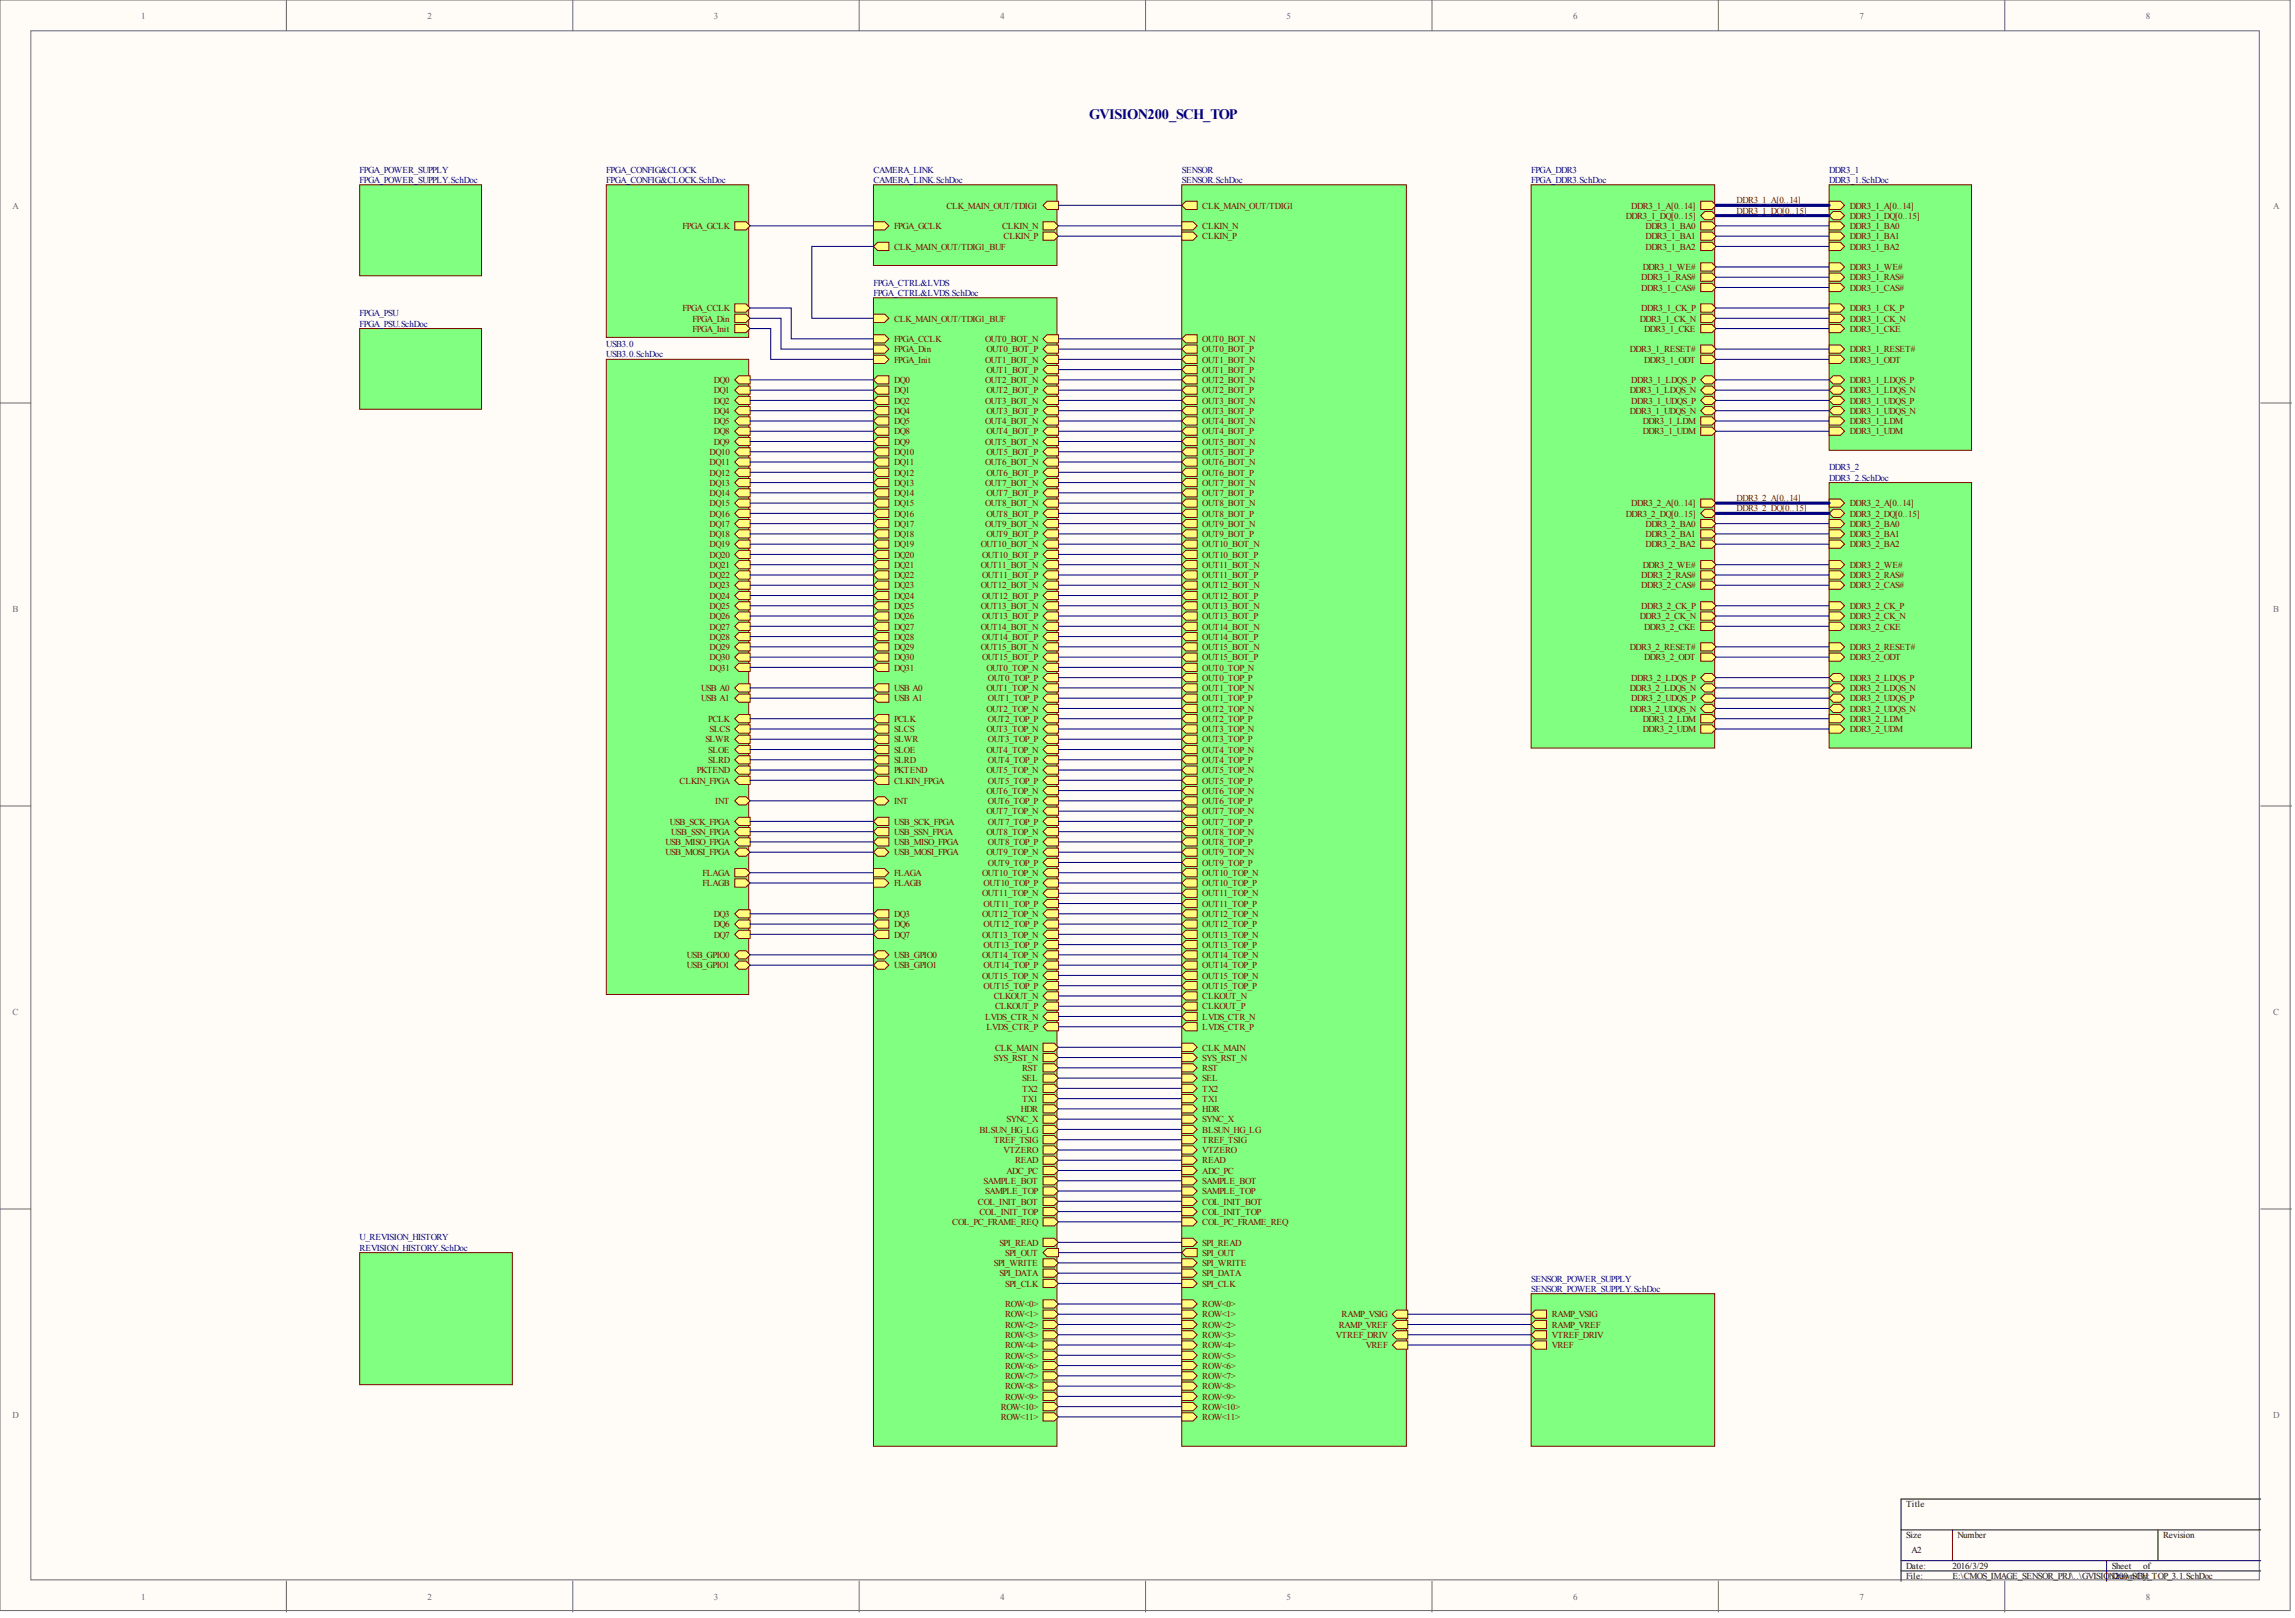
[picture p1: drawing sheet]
<svg xmlns="http://www.w3.org/2000/svg" width="566mm" height="399mm" viewBox="0 0 566 399" stroke-linecap="round" stroke-linejoin="round" font-family="sans-serif">
<defs><g id="words">
<text font-size="3.6" fill="#000080" x="268.7" y="29.3">GVISION200_SCH_TOP</text>
<g font-size="2.2" fill="#696969">
<text x="34.8" y="4.6">1</text>
<text x="105.5" y="4.6">2</text>
<text x="176.1" y="4.6">3</text>
<text x="246.8" y="4.6">4</text>
<text x="317.4" y="4.6">5</text>
<text x="388.1" y="4.6">6</text>
<text x="458.8" y="4.6">7</text>
<text x="529.4" y="4.6">8</text>
<text x="3.1" y="51.7">A</text>
<text x="560.8" y="51.7">A</text>
<text x="3.1" y="151">B</text>
<text x="560.8" y="151">B</text>
<text x="3.1" y="250.4">C</text>
<text x="560.8" y="250.4">C</text>
<text x="3.1" y="349.8">D</text>
<text x="560.8" y="349.8">D</text>
<text x="34.8" y="394.5">1</text>
<text x="105.5" y="394.5">2</text>
<text x="176.1" y="394.5">3</text>
<text x="246.8" y="394.5">4</text>
<text x="317.4" y="394.5">5</text>
<text x="388.1" y="394.5">6</text>
<text x="458.8" y="394.5">7</text>
<text x="529.4" y="394.5">8</text>
</g>
<g font-size="2.2" fill="#000080">
<text x="88.7" y="42.6">FPGA_POWER_SUPPLY</text>
<text x="88.7" y="45.1">FPGA_POWER_SUPPLY.SchDoc</text>
<text x="149.6" y="42.6">FPGA_CONFIG&amp;CLOCK</text>
<text x="149.6" y="45.1">FPGA_CONFIG&amp;CLOCK.SchDoc</text>
<text x="215.5" y="42.6">CAMERA_LINK</text>
<text x="215.5" y="45.1">CAMERA_LINK.SchDoc</text>
<text x="291.6" y="42.6">SENSOR</text>
<text x="291.6" y="45.1">SENSOR.SchDoc</text>
<text x="377.8" y="42.6">FPGA_DDR3</text>
<text x="377.8" y="45.1">FPGA_DDR3.SchDoc</text>
<text x="451.3" y="42.6">DDR3_1</text>
<text x="451.3" y="45.1">DDR3_1.SchDoc</text>
<text x="215.5" y="70.4">FPGA_CTRL&amp;LVDS</text>
<text x="215.5" y="73">FPGA_CTRL&amp;LVDS.SchDoc</text>
<text x="88.7" y="78">FPGA_PSU</text>
<text x="88.7" y="80.5">FPGA_PSU.SchDoc</text>
<text x="149.6" y="85.6">USB3.0</text>
<text x="149.6" y="88.1">USB3.0.SchDoc</text>
<text x="451.3" y="116">DDR3_2</text>
<text x="451.3" y="118.5">DDR3_2.SchDoc</text>
<text x="88.7" y="305.9">U_REVISION_HISTORY</text>
<text x="88.7" y="308.4">REVISION_HISTORY.SchDoc</text>
<text x="377.8" y="316">SENSOR_POWER_SUPPLY</text>
<text x="377.8" y="318.6">SENSOR_POWER_SUPPLY.SchDoc</text>
</g>
<g font-size="2.2" fill="#800000">
<text x="233.5" y="51.4">CLK_MAIN_OUT/TDIG1</text>
<text x="296.6" y="51.4">CLK_MAIN_OUT/TDIG1</text>
<text x="401.1" y="54">DDR3_1_DQ[0..15]</text>
<text x="402.5" y="51.4">DDR3_1_A[0..14]</text>
<text x="428.5" y="50.2">DDR3_1_A[0..14]</text>
<text x="428.5" y="52.7">DDR3_1_DQ[0..15]</text>
<text x="456.3" y="51.4">DDR3_1_A[0..14]</text>
<text x="456.3" y="54">DDR3_1_DQ[0..15]</text>
<text x="168.4" y="56.5">FPGA_GCLK</text>
<text x="220.6" y="56.5">FPGA_GCLK</text>
<text x="247.3" y="56.5">CLKIN_N</text>
<text x="247.6" y="59">CLKIN_P</text>
<text x="296.6" y="56.5">CLKIN_N</text>
<text x="296.6" y="59">CLKIN_P</text>
<text x="406" y="56.5">DDR3_1_BA0</text>
<text x="406" y="59">DDR3_1_BA1</text>
<text x="456.3" y="56.5">DDR3_1_BA0</text>
<text x="456.3" y="59">DDR3_1_BA1</text>
<text x="220.6" y="61.6">CLK_MAIN_OUT/TDIG1_BUF</text>
<text x="406" y="61.6">DDR3_1_BA2</text>
<text x="456.3" y="61.6">DDR3_1_BA2</text>
<text x="404.9" y="69.2">DDR3_1_RAS#</text>
<text x="404.9" y="71.7">DDR3_1_CAS#</text>
<text x="405.3" y="66.6">DDR3_1_WE#</text>
<text x="456.3" y="66.6">DDR3_1_WE#</text>
<text x="456.3" y="69.2">DDR3_1_RAS#</text>
<text x="456.3" y="71.7">DDR3_1_CAS#</text>
<text x="168.4" y="76.8">FPGA_CCLK</text>
<text x="404.9" y="76.8">DDR3_1_CK_P</text>
<text x="456.3" y="76.8">DDR3_1_CK_P</text>
<text x="170.8" y="79.3">FPGA_Din</text>
<text x="170.8" y="81.8">FPGA_Init</text>
<text x="220.6" y="79.3">CLK_MAIN_OUT/TDIG1_BUF</text>
<text x="404.6" y="79.3">DDR3_1_CK_N</text>
<text x="405.6" y="81.8">DDR3_1_CKE</text>
<text x="456.3" y="79.3">DDR3_1_CK_N</text>
<text x="456.3" y="81.8">DDR3_1_CKE</text>
<text x="220.6" y="89.4">FPGA_Init</text>
<text x="220.6" y="86.9">FPGA_Din</text>
<text x="220.6" y="84.3">FPGA_CCLK</text>
<text x="243" y="84.3">OUT0_BOT_N</text>
<text x="243" y="89.4">OUT1_BOT_N</text>
<text x="243.4" y="86.9">OUT0_BOT_P</text>
<text x="296.6" y="84.3">OUT0_BOT_N</text>
<text x="296.6" y="86.9">OUT0_BOT_P</text>
<text x="296.6" y="89.4">OUT1_BOT_N</text>
<text x="402.1" y="86.9">DDR3_1_RESET#</text>
<text x="405.6" y="89.4">DDR3_1_ODT</text>
<text x="456.3" y="89.4">DDR3_1_ODT</text>
<text x="456.3" y="86.9">DDR3_1_RESET#</text>
<text x="176.1" y="94.5">DQ0</text>
<text x="220.6" y="94.5">DQ0</text>
<text x="243" y="94.5">OUT2_BOT_N</text>
<text x="243.4" y="91.9">OUT1_BOT_P</text>
<text x="296.6" y="91.9">OUT1_BOT_P</text>
<text x="296.6" y="94.5">OUT2_BOT_N</text>
<text x="402.5" y="94.5">DDR3_1_LDQS_P</text>
<text x="456.3" y="94.5">DDR3_1_LDQS_P</text>
<text x="176.1" y="97">DQ1</text>
<text x="176.1" y="99.5">DQ2</text>
<text x="220.6" y="97">DQ1</text>
<text x="220.6" y="99.5">DQ2</text>
<text x="243" y="99.5">OUT3_BOT_N</text>
<text x="243.4" y="97">OUT2_BOT_P</text>
<text x="296.6" y="97">OUT2_BOT_P</text>
<text x="296.6" y="99.5">OUT3_BOT_N</text>
<text x="402.1" y="97">DDR3_1_LDQS_N</text>
<text x="402.5" y="99.5">DDR3_1_UDQS_P</text>
<text x="456.3" y="97">DDR3_1_LDQS_N</text>
<text x="456.3" y="99.5">DDR3_1_UDQS_P</text>
<text x="176.1" y="102.1">DQ4</text>
<text x="176.1" y="104.6">DQ5</text>
<text x="176.1" y="107.1">DQ8</text>
<text x="220.6" y="102.1">DQ4</text>
<text x="220.6" y="104.6">DQ5</text>
<text x="220.6" y="107.1">DQ8</text>
<text x="243" y="104.6">OUT4_BOT_N</text>
<text x="243.4" y="102.1">OUT3_BOT_P</text>
<text x="243.4" y="107.1">OUT4_BOT_P</text>
<text x="296.6" y="102.1">OUT3_BOT_P</text>
<text x="296.6" y="104.6">OUT4_BOT_N</text>
<text x="296.6" y="107.1">OUT4_BOT_P</text>
<text x="402.1" y="102.1">DDR3_1_UDQS_N</text>
<text x="405.3" y="104.6">DDR3_1_LDM</text>
<text x="405.3" y="107.1">DDR3_1_UDM</text>
<text x="456.3" y="102.1">DDR3_1_UDQS_N</text>
<text x="456.3" y="104.6">DDR3_1_LDM</text>
<text x="456.3" y="107.1">DDR3_1_UDM</text>
<text x="175.1" y="112.2">DQ10</text>
<text x="176.1" y="109.7">DQ9</text>
<text x="220.6" y="109.7">DQ9</text>
<text x="220.6" y="112.2">DQ10</text>
<text x="243" y="109.7">OUT5_BOT_N</text>
<text x="243.4" y="112.2">OUT5_BOT_P</text>
<text x="296.6" y="109.7">OUT5_BOT_N</text>
<text x="296.6" y="112.2">OUT5_BOT_P</text>
<text x="175.1" y="119.8">DQ13</text>
<text x="175.1" y="114.7">DQ11</text>
<text x="175.1" y="117.3">DQ12</text>
<text x="220.6" y="119.8">DQ13</text>
<text x="220.6" y="114.7">DQ11</text>
<text x="220.6" y="117.3">DQ12</text>
<text x="243" y="114.7">OUT6_BOT_N</text>
<text x="243" y="119.8">OUT7_BOT_N</text>
<text x="243.4" y="117.3">OUT6_BOT_P</text>
<text x="296.6" y="114.7">OUT6_BOT_N</text>
<text x="296.6" y="117.3">OUT6_BOT_P</text>
<text x="296.6" y="119.8">OUT7_BOT_N</text>
<text x="175.1" y="122.3">DQ14</text>
<text x="175.1" y="124.9">DQ15</text>
<text x="220.6" y="122.3">DQ14</text>
<text x="220.6" y="124.9">DQ15</text>
<text x="243" y="124.9">OUT8_BOT_N</text>
<text x="243.4" y="122.3">OUT7_BOT_P</text>
<text x="296.6" y="122.3">OUT7_BOT_P</text>
<text x="296.6" y="124.9">OUT8_BOT_N</text>
<text x="402.5" y="124.9">DDR3_2_A[0..14]</text>
<text x="428.5" y="123.6">DDR3_2_A[0..14]</text>
<text x="456.3" y="124.9">DDR3_2_A[0..14]</text>
<text x="175.1" y="127.4">DQ16</text>
<text x="175.1" y="129.9">DQ17</text>
<text x="220.6" y="127.4">DQ16</text>
<text x="220.6" y="129.9">DQ17</text>
<text x="243" y="129.9">OUT9_BOT_N</text>
<text x="243.4" y="127.4">OUT8_BOT_P</text>
<text x="296.6" y="127.4">OUT8_BOT_P</text>
<text x="296.6" y="129.9">OUT9_BOT_N</text>
<text x="401.1" y="127.4">DDR3_2_DQ[0..15]</text>
<text x="406" y="129.9">DDR3_2_BA0</text>
<text x="428.5" y="126.1">DDR3_2_DQ[0..15]</text>
<text x="456.3" y="129.9">DDR3_2_BA0</text>
<text x="456.3" y="127.4">DDR3_2_DQ[0..15]</text>
<text x="175.1" y="132.5">DQ18</text>
<text x="175.1" y="135">DQ19</text>
<text x="175.1" y="137.5">DQ20</text>
<text x="220.6" y="132.5">DQ18</text>
<text x="220.6" y="135">DQ19</text>
<text x="220.6" y="137.5">DQ20</text>
<text x="242" y="135">OUT10_BOT_N</text>
<text x="242.3" y="137.5">OUT10_BOT_P</text>
<text x="243.4" y="132.5">OUT9_BOT_P</text>
<text x="296.6" y="132.5">OUT9_BOT_P</text>
<text x="296.6" y="135">OUT10_BOT_N</text>
<text x="296.6" y="137.5">OUT10_BOT_P</text>
<text x="406" y="132.5">DDR3_2_BA1</text>
<text x="406" y="135">DDR3_2_BA2</text>
<text x="456.3" y="132.5">DDR3_2_BA1</text>
<text x="456.3" y="135">DDR3_2_BA2</text>
<text x="175.1" y="140">DQ21</text>
<text x="175.1" y="142.6">DQ22</text>
<text x="220.6" y="140">DQ21</text>
<text x="220.6" y="142.6">DQ22</text>
<text x="242" y="140">OUT11_BOT_N</text>
<text x="242.3" y="142.6">OUT11_BOT_P</text>
<text x="296.6" y="140">OUT11_BOT_N</text>
<text x="296.6" y="142.6">OUT11_BOT_P</text>
<text x="404.9" y="142.6">DDR3_2_RAS#</text>
<text x="405.3" y="140">DDR3_2_WE#</text>
<text x="456.3" y="140">DDR3_2_WE#</text>
<text x="456.3" y="142.6">DDR3_2_RAS#</text>
<text x="175.1" y="145.1">DQ23</text>
<text x="175.1" y="147.6">DQ24</text>
<text x="220.6" y="145.1">DQ23</text>
<text x="220.6" y="147.6">DQ24</text>
<text x="242" y="145.1">OUT12_BOT_N</text>
<text x="242.3" y="147.6">OUT12_BOT_P</text>
<text x="296.6" y="145.1">OUT12_BOT_N</text>
<text x="296.6" y="147.6">OUT12_BOT_P</text>
<text x="404.9" y="145.1">DDR3_2_CAS#</text>
<text x="456.3" y="145.1">DDR3_2_CAS#</text>
<text x="175.1" y="150.2">DQ25</text>
<text x="175.1" y="152.7">DQ26</text>
<text x="175.1" y="155.2">DQ27</text>
<text x="220.6" y="150.2">DQ25</text>
<text x="220.6" y="152.7">DQ26</text>
<text x="220.6" y="155.2">DQ27</text>
<text x="242" y="150.2">OUT13_BOT_N</text>
<text x="242" y="155.2">OUT14_BOT_N</text>
<text x="242.3" y="152.7">OUT13_BOT_P</text>
<text x="296.6" y="150.2">OUT13_BOT_N</text>
<text x="296.6" y="152.7">OUT13_BOT_P</text>
<text x="296.6" y="155.2">OUT14_BOT_N</text>
<text x="404.6" y="152.7">DDR3_2_CK_N</text>
<text x="404.9" y="150.2">DDR3_2_CK_P</text>
<text x="405.6" y="155.2">DDR3_2_CKE</text>
<text x="456.3" y="150.2">DDR3_2_CK_P</text>
<text x="456.3" y="152.7">DDR3_2_CK_N</text>
<text x="456.3" y="155.2">DDR3_2_CKE</text>
<text x="175.1" y="157.8">DQ28</text>
<text x="175.1" y="160.3">DQ29</text>
<text x="220.6" y="157.8">DQ28</text>
<text x="220.6" y="160.3">DQ29</text>
<text x="242" y="160.3">OUT15_BOT_N</text>
<text x="242.3" y="157.8">OUT14_BOT_P</text>
<text x="296.6" y="157.8">OUT14_BOT_P</text>
<text x="296.6" y="160.3">OUT15_BOT_N</text>
<text x="402.1" y="160.3">DDR3_2_RESET#</text>
<text x="456.3" y="160.3">DDR3_2_RESET#</text>
<text x="175.1" y="162.8">DQ30</text>
<text x="175.1" y="165.4">DQ31</text>
<text x="220.6" y="162.8">DQ30</text>
<text x="220.6" y="165.4">DQ31</text>
<text x="242.3" y="162.8">OUT15_BOT_P</text>
<text x="243.4" y="165.4">OUT0_TOP_N</text>
<text x="243.7" y="167.9">OUT0_TOP_P</text>
<text x="296.6" y="162.8">OUT15_BOT_P</text>
<text x="296.6" y="165.4">OUT0_TOP_N</text>
<text x="296.6" y="167.9">OUT0_TOP_P</text>
<text x="402.5" y="167.9">DDR3_2_LDQS_P</text>
<text x="405.6" y="162.8">DDR3_2_ODT</text>
<text x="456.3" y="167.9">DDR3_2_LDQS_P</text>
<text x="456.3" y="162.8">DDR3_2_ODT</text>
<text x="173" y="170.4">USB A0</text>
<text x="173" y="173">USB A1</text>
<text x="220.6" y="170.4">USB A0</text>
<text x="220.6" y="173">USB A1</text>
<text x="243.4" y="170.4">OUT1_TOP_N</text>
<text x="243.7" y="173">OUT1_TOP_P</text>
<text x="296.6" y="170.4">OUT1_TOP_N</text>
<text x="296.6" y="173">OUT1_TOP_P</text>
<text x="402.1" y="170.4">DDR3_2_LDQS_N</text>
<text x="402.5" y="173">DDR3_2_UDQS_P</text>
<text x="456.3" y="170.4">DDR3_2_LDQS_N</text>
<text x="456.3" y="173">DDR3_2_UDQS_P</text>
<text x="174.7" y="178">PCLK</text>
<text x="220.6" y="178">PCLK</text>
<text x="243.4" y="175.5">OUT2_TOP_N</text>
<text x="243.7" y="178">OUT2_TOP_P</text>
<text x="296.6" y="175.5">OUT2_TOP_N</text>
<text x="296.6" y="178">OUT2_TOP_P</text>
<text x="402.1" y="175.5">DDR3_2_UDQS_N</text>
<text x="405.3" y="178">DDR3_2_LDM</text>
<text x="456.3" y="175.5">DDR3_2_UDQS_N</text>
<text x="456.3" y="178">DDR3_2_LDM</text>
<text x="174" y="183.1">SLWR</text>
<text x="174.7" y="185.6">SLOE</text>
<text x="175.1" y="180.6">SLCS</text>
<text x="220.6" y="180.6">SLCS</text>
<text x="220.6" y="183.1">SLWR</text>
<text x="220.6" y="185.6">SLOE</text>
<text x="243.4" y="180.6">OUT3_TOP_N</text>
<text x="243.4" y="185.6">OUT4_TOP_N</text>
<text x="243.7" y="183.1">OUT3_TOP_P</text>
<text x="296.6" y="180.6">OUT3_TOP_N</text>
<text x="296.6" y="183.1">OUT3_TOP_P</text>
<text x="296.6" y="185.6">OUT4_TOP_N</text>
<text x="405.3" y="180.6">DDR3_2_UDM</text>
<text x="456.3" y="180.6">DDR3_2_UDM</text>
<text x="171.9" y="190.7">PKTEND</text>
<text x="174.7" y="188.2">SLRD</text>
<text x="220.6" y="188.2">SLRD</text>
<text x="220.6" y="190.7">PKTEND</text>
<text x="243.4" y="190.7">OUT5_TOP_N</text>
<text x="243.7" y="188.2">OUT4_TOP_P</text>
<text x="296.6" y="188.2">OUT4_TOP_P</text>
<text x="296.6" y="190.7">OUT5_TOP_N</text>
<text x="167.7" y="193.2">CLKIN_FPGA</text>
<text x="220.6" y="193.2">CLKIN_FPGA</text>
<text x="243.4" y="195.8">OUT6_TOP_N</text>
<text x="243.7" y="193.2">OUT5_TOP_P</text>
<text x="296.6" y="193.2">OUT5_TOP_P</text>
<text x="296.6" y="195.8">OUT6_TOP_N</text>
<text x="165.2" y="203.3">USB_SCK_FPGA</text>
<text x="176.5" y="198.3">INT</text>
<text x="220.6" y="198.3">INT</text>
<text x="220.6" y="203.3">USB_SCK_FPGA</text>
<text x="243.4" y="200.8">OUT7_TOP_N</text>
<text x="243.7" y="198.3">OUT6_TOP_P</text>
<text x="243.7" y="203.3">OUT7_TOP_P</text>
<text x="296.6" y="198.3">OUT6_TOP_P</text>
<text x="296.6" y="200.8">OUT7_TOP_N</text>
<text x="296.6" y="203.3">OUT7_TOP_P</text>
<text x="164.2" y="208.4">USB_MISO_FPGA</text>
<text x="165.6" y="205.9">USB_SSN_FPGA</text>
<text x="220.6" y="205.9">USB_SSN_FPGA</text>
<text x="220.6" y="208.4">USB_MISO_FPGA</text>
<text x="243.4" y="205.9">OUT8_TOP_N</text>
<text x="243.7" y="208.4">OUT8_TOP_P</text>
<text x="296.6" y="205.9">OUT8_TOP_N</text>
<text x="296.6" y="208.4">OUT8_TOP_P</text>
<text x="164.2" y="210.9">USB_MOSI_FPGA</text>
<text x="220.6" y="210.9">USB_MOSI_FPGA</text>
<text x="243.4" y="210.9">OUT9_TOP_N</text>
<text x="243.7" y="213.5">OUT9_TOP_P</text>
<text x="296.6" y="210.9">OUT9_TOP_N</text>
<text x="296.6" y="213.5">OUT9_TOP_P</text>
<text x="173.3" y="216">FLAGA</text>
<text x="173.3" y="218.5">FLAGB</text>
<text x="220.6" y="216">FLAGA</text>
<text x="220.6" y="218.5">FLAGB</text>
<text x="242.3" y="216">OUT10_TOP_N</text>
<text x="242.3" y="221.1">OUT11_TOP_N</text>
<text x="242.7" y="218.5">OUT10_TOP_P</text>
<text x="296.6" y="216">OUT10_TOP_N</text>
<text x="296.6" y="218.5">OUT10_TOP_P</text>
<text x="296.6" y="221.1">OUT11_TOP_N</text>
<text x="176.1" y="226.1">DQ3</text>
<text x="220.6" y="226.1">DQ3</text>
<text x="242.3" y="226.1">OUT12_TOP_N</text>
<text x="242.7" y="223.6">OUT11_TOP_P</text>
<text x="296.6" y="223.6">OUT11_TOP_P</text>
<text x="296.6" y="226.1">OUT12_TOP_N</text>
<text x="176.1" y="228.7">DQ6</text>
<text x="176.1" y="231.2">DQ7</text>
<text x="220.6" y="228.7">DQ6</text>
<text x="220.6" y="231.2">DQ7</text>
<text x="242.3" y="231.2">OUT13_TOP_N</text>
<text x="242.7" y="228.7">OUT12_TOP_P</text>
<text x="242.7" y="233.7">OUT13_TOP_P</text>
<text x="296.6" y="228.7">OUT12_TOP_P</text>
<text x="296.6" y="231.2">OUT13_TOP_N</text>
<text x="296.6" y="233.7">OUT13_TOP_P</text>
<text x="169.4" y="236.3">USB_GPIO0</text>
<text x="169.4" y="238.8">USB_GPIO1</text>
<text x="220.6" y="236.3">USB_GPIO0</text>
<text x="220.6" y="238.8">USB_GPIO1</text>
<text x="242.3" y="236.3">OUT14_TOP_N</text>
<text x="242.7" y="238.8">OUT14_TOP_P</text>
<text x="296.6" y="236.3">OUT14_TOP_N</text>
<text x="296.6" y="238.8">OUT14_TOP_P</text>
<text x="242.3" y="241.3">OUT15_TOP_N</text>
<text x="242.7" y="243.9">OUT15_TOP_P</text>
<text x="296.6" y="241.3">OUT15_TOP_N</text>
<text x="296.6" y="243.9">OUT15_TOP_P</text>
<text x="243" y="251.5">LVDS_CTR_N</text>
<text x="245.2" y="246.4">CLKOUT_N</text>
<text x="245.5" y="248.9">CLKOUT_P</text>
<text x="296.6" y="251.5">LVDS_CTR_N</text>
<text x="296.6" y="246.4">CLKOUT_N</text>
<text x="296.6" y="248.9">CLKOUT_P</text>
<text x="243.4" y="254">LVDS_CTR_P</text>
<text x="296.6" y="254">LVDS_CTR_P</text>
<text x="245.2" y="261.6">SYS_RST_N</text>
<text x="245.5" y="259.1">CLK_MAIN</text>
<text x="296.6" y="259.1">CLK_MAIN</text>
<text x="296.6" y="261.6">SYS_RST_N</text>
<text x="252.2" y="266.6">SEL</text>
<text x="252.2" y="269.2">TX2</text>
<text x="252.2" y="264.1">RST</text>
<text x="296.6" y="266.6">SEL</text>
<text x="296.6" y="269.2">TX2</text>
<text x="296.6" y="264.1">RST</text>
<text x="251.8" y="274.2">HDR</text>
<text x="252.2" y="271.7">TX1</text>
<text x="296.6" y="274.2">HDR</text>
<text x="296.6" y="271.7">TX1</text>
<text x="241.6" y="279.3">BLSUN_HG_LG</text>
<text x="245.2" y="281.8">TREF_TSIG</text>
<text x="248.3" y="276.8">SYNC_X</text>
<text x="296.6" y="276.8">SYNC_X</text>
<text x="296.6" y="279.3">BLSUN_HG_LG</text>
<text x="296.6" y="281.8">TREF_TSIG</text>
<text x="247.6" y="284.4">VTZERO</text>
<text x="250.4" y="286.9">READ</text>
<text x="296.6" y="286.9">READ</text>
<text x="296.6" y="284.4">VTZERO</text>
<text x="242.7" y="292">SAMPLE_BOT</text>
<text x="248.3" y="289.4">ADC_PC</text>
<text x="296.6" y="289.4">ADC_PC</text>
<text x="296.6" y="292">SAMPLE_BOT</text>
<text x="241.3" y="297">COL_INIT_BOT</text>
<text x="241.6" y="299.6">COL_INIT_TOP</text>
<text x="243" y="294.5">SAMPLE_TOP</text>
<text x="296.6" y="294.5">SAMPLE_TOP</text>
<text x="296.6" y="297">COL_INIT_BOT</text>
<text x="296.6" y="299.6">COL_INIT_TOP</text>
<text x="234.9" y="302.1">COL_PC_FRAME_REQ</text>
<text x="296.6" y="302.1">COL_PC_FRAME_REQ</text>
<text x="246.6" y="307.2">SPI_READ</text>
<text x="248" y="309.7">SPI_OUT</text>
<text x="296.6" y="307.2">SPI_READ</text>
<text x="296.6" y="309.7">SPI_OUT</text>
<text x="245.2" y="312.2">SPI_WRITE</text>
<text x="246.6" y="314.8">SPI_DATA</text>
<text x="248" y="317.3">SPI_CLK</text>
<text x="296.6" y="312.2">SPI_WRITE</text>
<text x="296.6" y="314.8">SPI_DATA</text>
<text x="296.6" y="317.3">SPI_CLK</text>
<text x="248" y="322.3">ROW&lt;0&gt;</text>
<text x="296.6" y="322.3">ROW&lt;0&gt;</text>
<text x="248" y="324.9">ROW&lt;1&gt;</text>
<text x="248" y="327.4">ROW&lt;2&gt;</text>
<text x="248" y="329.9">ROW&lt;3&gt;</text>
<text x="296.6" y="324.9">ROW&lt;1&gt;</text>
<text x="296.6" y="327.4">ROW&lt;2&gt;</text>
<text x="296.6" y="329.9">ROW&lt;3&gt;</text>
<text x="329.6" y="329.9">VTREF_DRIV</text>
<text x="330.3" y="327.4">RAMP_VREF</text>
<text x="331" y="324.9">RAMP_VSIG</text>
<text x="382.8" y="324.9">RAMP_VSIG</text>
<text x="382.8" y="329.9">VTREF_DRIV</text>
<text x="382.8" y="327.4">RAMP_VREF</text>
<text x="248" y="332.5">ROW&lt;4&gt;</text>
<text x="248" y="335">ROW&lt;5&gt;</text>
<text x="296.6" y="332.5">ROW&lt;4&gt;</text>
<text x="296.6" y="335">ROW&lt;5&gt;</text>
<text x="337" y="332.5">VREF</text>
<text x="382.8" y="332.5">VREF</text>
<text x="248" y="337.5">ROW&lt;6&gt;</text>
<text x="248" y="340.1">ROW&lt;7&gt;</text>
<text x="296.6" y="337.5">ROW&lt;6&gt;</text>
<text x="296.6" y="340.1">ROW&lt;7&gt;</text>
<text x="246.9" y="347.7">ROW&lt;10&gt;</text>
<text x="248" y="342.6">ROW&lt;8&gt;</text>
<text x="248" y="345.1">ROW&lt;9&gt;</text>
<text x="296.6" y="342.6">ROW&lt;8&gt;</text>
<text x="296.6" y="345.1">ROW&lt;9&gt;</text>
<text x="296.6" y="347.7">ROW&lt;10&gt;</text>
<text x="246.9" y="350.2">ROW&lt;11&gt;</text>
<text x="296.6" y="350.2">ROW&lt;11&gt;</text>
</g>
<g font-size="2.2">
<text x="470.3" y="371.6">Title</text>
<text x="470.3" y="379.2">Size</text>
<text x="471.6" y="383">A2</text>
<text x="483" y="379.2">Number</text>
<text x="533.7" y="379.2">Revision</text>
<text x="470.3" y="386.8">Date:</text>
<text x="470.3" y="389.4">File:</text>
<text x="481.7" y="386.8">2016/3/29</text>
<text x="481.7" y="389.4">E:\CMOS_IMAGE_SENSOR_PRJ\..\GVISION200_SCH_TOP_3.1.SchDoc</text>
<text x="521" y="386.8">Sheet</text>
<text x="521" y="389.4">Drawn By:</text>
<text x="528.7" y="386.8">of</text>
</g>
</g></defs>
<g fill="#fffcf8" stroke="#696969" stroke-width=".25">
<path d="M0 0h565v397.2h-565z"/>
<path d="M7.6 7.6h549.8v382h-549.8z"/>
</g>
<g fill="none" stroke="#696969" stroke-width=".25">
<path d="M70.7 0v7.6M141.3 0v7.6M212 0v7.6M282.6 0v7.6M353.3 0v7.6M423.9 0v7.6M494.6 0v7.6M0 99.4h7.6M557.8 99.4h7.6M0 198.8h7.6M557.8 198.8h7.6M0 298.1h7.6"/>
<path d="M557.8 298.1h7.6M70.7 389.9v7.6M141.3 389.9v7.6M212 389.9v7.6M282.6 389.9v7.6M353.3 389.9v7.6M423.9 389.9v7.6M494.6 389.9v7.6"/>
</g>
<path d="M469 377.3h88.8M481.7 377.3v7.6M532.4 377.3v7.6M557.8 369.7h-88.8v20.2M469 384.9h88.8M469 387.4h88.8M519.7 384.9v5" fill="none" stroke="#000" stroke-width=".25"/>
<path d="M291.6 45.6h55.4v311h-55.4z" fill="#80ff80" stroke="#800000" stroke-width=".25"/>
<g fill="#ffff80" stroke="#800000" stroke-width=".25">
<path d="M291.6 83.6l1-1.1h2.8v2.1h-2.8z" fill-rule="evenodd"/>
<path d="M291.6 86.1l1-1h2.8v2h-2.8z" fill-rule="evenodd"/>
<path d="M291.6 88.6l1-1h2.8v2h-2.8z" fill-rule="evenodd"/>
<path d="M291.6 91.1l1-1h2.8v2.1h-2.8z" fill-rule="evenodd"/>
<path d="M291.6 93.7l1-1h2.8v2h-2.8z" fill-rule="evenodd"/>
<path d="M291.6 96.2l1-1h2.8v2h-2.8z" fill-rule="evenodd"/>
<path d="M291.6 98.7l1-1h2.8v2.1h-2.8z" fill-rule="evenodd"/>
<path d="M291.6 101.3l1-1h2.8v2h-2.8z" fill-rule="evenodd"/>
<path d="M291.6 103.8l1-1h2.8v2h-2.8z" fill-rule="evenodd"/>
<path d="M291.6 106.3l1-1h2.8v2.1h-2.8z" fill-rule="evenodd"/>
<path d="M291.6 108.9l1-1h2.8v2h-2.8z" fill-rule="evenodd"/>
<path d="M291.6 111.4l1-1h2.8v2h-2.8z" fill-rule="evenodd"/>
<path d="M291.6 113.9l1-1h2.8v2h-2.8z" fill-rule="evenodd"/>
<path d="M291.6 116.5l1-1h2.8v2h-2.8z" fill-rule="evenodd"/>
<path d="M291.6 119l1-1h2.8v2h-2.8z" fill-rule="evenodd"/>
<path d="M291.6 121.5l1-1h2.8v2h-2.8z" fill-rule="evenodd"/>
<path d="M291.6 124.1l1-1h2.8v2h-2.8z" fill-rule="evenodd"/>
<path d="M291.6 126.6l1-1h2.8v2h-2.8z" fill-rule="evenodd"/>
<path d="M291.6 129.1l1-1h2.8v2h-2.8z" fill-rule="evenodd"/>
<path d="M291.6 131.7l1-1.1h2.8v2.1h-2.8z" fill-rule="evenodd"/>
<path d="M291.6 134.2l1-1h2.8v2h-2.8z" fill-rule="evenodd"/>
<path d="M291.6 136.7l1-1h2.8v2h-2.8z" fill-rule="evenodd"/>
<path d="M291.6 139.3l1-1.1h2.8v2.1h-2.8z" fill-rule="evenodd"/>
<path d="M291.6 141.8l1-1h2.8v2h-2.8z" fill-rule="evenodd"/>
<path d="M291.6 144.3l1-1h2.8v2h-2.8z" fill-rule="evenodd"/>
<path d="M291.6 146.9l1-1.1h2.8v2.1h-2.8z" fill-rule="evenodd"/>
<path d="M291.6 149.4l1-1h2.8v2h-2.8z" fill-rule="evenodd"/>
<path d="M291.6 151.9l1-1h2.8v2h-2.8z" fill-rule="evenodd"/>
<path d="M291.6 154.4l1-1h2.8v2.1h-2.8z" fill-rule="evenodd"/>
<path d="M291.6 157l1-1h2.8v2h-2.8z" fill-rule="evenodd"/>
<path d="M291.6 159.5l1-1h2.8v2h-2.8z" fill-rule="evenodd"/>
<path d="M291.6 162l1-1h2.8v2.1h-2.8z" fill-rule="evenodd"/>
<path d="M291.6 169.6l1-1h2.8v2.1h-2.8z" fill-rule="evenodd"/>
<path d="M291.6 172.2l1-1h2.8v2h-2.8z" fill-rule="evenodd"/>
<path d="M291.6 174.7l1-1h2.8v2h-2.8z" fill-rule="evenodd"/>
<path d="M291.6 177.2l1-1h2.8v2h-2.8z" fill-rule="evenodd"/>
<path d="M291.6 179.8l1-1h2.8v2h-2.8z" fill-rule="evenodd"/>
<path d="M291.6 182.3l1-1h2.8v2h-2.8z" fill-rule="evenodd"/>
<path d="M291.6 184.8l1-1h2.8v2h-2.8z" fill-rule="evenodd"/>
<path d="M291.6 187.4l1-1.1h2.8v2.1h-2.8z" fill-rule="evenodd"/>
<path d="M291.6 189.9l1-1h2.8v2h-2.8z" fill-rule="evenodd"/>
<path d="M291.6 192.4l1-1h2.8v2h-2.8z" fill-rule="evenodd"/>
<path d="M291.6 195l1-1.1h2.8v2.1h-2.8z" fill-rule="evenodd"/>
<path d="M291.6 197.5l1-1h2.8v2h-2.8z" fill-rule="evenodd"/>
<path d="M291.6 200l1-1h2.8v2h-2.8z" fill-rule="evenodd"/>
<path d="M291.6 202.6l1-1.1h2.8v2.1h-2.8z" fill-rule="evenodd"/>
<path d="M291.6 205.1l1-1h2.8v2h-2.8z" fill-rule="evenodd"/>
<path d="M291.6 207.6l1-1h2.8v2h-2.8z" fill-rule="evenodd"/>
<path d="M291.6 210.1l1-1h2.8v2.1h-2.8z" fill-rule="evenodd"/>
<path d="M291.6 212.7l1-1h2.8v2h-2.8z" fill-rule="evenodd"/>
<path d="M291.6 215.2l1-1h2.8v2h-2.8z" fill-rule="evenodd"/>
<path d="M291.6 217.7l1-1h2.8v2.1h-2.8z" fill-rule="evenodd"/>
<path d="M291.6 220.3l1-1h2.8v2h-2.8z" fill-rule="evenodd"/>
<path d="M291.6 222.8l1-1h2.8v2h-2.8z" fill-rule="evenodd"/>
<path d="M291.6 225.3l1-1h2.8v2.1h-2.8z" fill-rule="evenodd"/>
<path d="M291.6 227.9l1-1h2.8v2h-2.8z" fill-rule="evenodd"/>
<path d="M291.6 230.4l1-1h2.8v2h-2.8z" fill-rule="evenodd"/>
<path d="M291.6 232.9l1-1h2.8v2h-2.8z" fill-rule="evenodd"/>
<path d="M291.6 235.5l1-1h2.8v2h-2.8z" fill-rule="evenodd"/>
<path d="M291.6 238l1-1h2.8v2h-2.8z" fill-rule="evenodd"/>
<path d="M291.6 240.5l1-1h2.8v2h-2.8z" fill-rule="evenodd"/>
<path d="M291.6 243.1l1-1h2.8v2h-2.8z" fill-rule="evenodd"/>
<path d="M291.6 250.7l1-1.1h2.8v2.1h-2.8z" fill-rule="evenodd"/>
<path d="M291.6 253.2l1-1h2.8v2h-2.8z" fill-rule="evenodd"/>
<path d="M291.6 164.6l1-1h2.8v2h-2.8z" fill-rule="evenodd"/>
<path d="M291.6 167.1l1-1h2.8v2h-2.8z" fill-rule="evenodd"/>
<path d="M291.6 245.6l1-1h2.8v2h-2.8z" fill-rule="evenodd"/>
<path d="M291.6 248.1l1-1h2.8v2h-2.8z" fill-rule="evenodd"/>
<path d="M291.6 50.6l1-1h2.8v2h-2.8z" fill-rule="evenodd"/>
<path d="M343.5 324.1l1-1h2.8v2h-2.8z" fill-rule="evenodd"/>
<path d="M343.5 331.7l1-1h2.8v2h-2.8z" fill-rule="evenodd"/>
<path d="M343.5 326.6l1-1h2.8v2h-2.8z" fill-rule="evenodd"/>
<path d="M343.5 329.1l1-1h2.8v2.1h-2.8z" fill-rule="evenodd"/>
<path d="M291.6 257.2h2.7l1.1 1.1-1.1 1h-2.7z" fill-rule="evenodd"/>
<path d="M291.6 259.8h2.7l1.1 1-1.1 1h-2.7z" fill-rule="evenodd"/>
<path d="M291.6 264.8h2.7l1.1 1.1-1.1 1h-2.7z" fill-rule="evenodd"/>
<path d="M291.6 275h2.7l1.1 1-1.1 1h-2.7z" fill-rule="evenodd"/>
<path d="M291.6 267.4h2.7l1.1 1-1.1 1h-2.7z" fill-rule="evenodd"/>
<path d="M291.6 287.6h2.7l1.1 1-1.1 1.1h-2.7z" fill-rule="evenodd"/>
<path d="M291.6 285.1h2.7l1.1 1-1.1 1h-2.7z" fill-rule="evenodd"/>
<path d="M291.6 262.3h2.7l1.1 1-1.1 1h-2.7z" fill-rule="evenodd"/>
<path d="M291.6 277.5h2.7l1.1 1-1.1 1h-2.7z" fill-rule="evenodd"/>
<path d="M291.6 272.4h2.7l1.1 1-1.1 1.1h-2.7z" fill-rule="evenodd"/>
<path d="M291.6 280h2.7l1.1 1-1.1 1.1h-2.7z" fill-rule="evenodd"/>
<path d="M291.6 300.3h2.7l1.1 1-1.1 1h-2.7z" fill-rule="evenodd"/>
<path d="M291.6 290.2h2.7l1.1 1-1.1 1h-2.7z" fill-rule="evenodd"/>
<path d="M291.6 292.7h2.7l1.1 1-1.1 1h-2.7z" fill-rule="evenodd"/>
<path d="M291.6 282.6h2.7l1.1 1-1.1 1h-2.7z" fill-rule="evenodd"/>
<path d="M291.6 295.2h2.7l1.1 1-1.1 1h-2.7z" fill-rule="evenodd"/>
<path d="M291.6 297.8h2.7l1.1 1-1.1 1h-2.7z" fill-rule="evenodd"/>
<path d="M291.6 305.3h2.7l1.1 1.1-1.1 1h-2.7z" fill-rule="evenodd"/>
<path d="M291.6 310.4h2.7l1.1 1-1.1 1h-2.7z" fill-rule="evenodd"/>
<path d="M291.6 308.9l1-1h2.8v2h-2.8z" fill-rule="evenodd"/>
<path d="M291.6 312.9h2.7l1.1 1.1-1.1 1h-2.7z" fill-rule="evenodd"/>
<path d="M291.6 315.5h2.7l1.1 1-1.1 1h-2.7z" fill-rule="evenodd"/>
<path d="M291.6 320.5h2.7l1.1 1.1-1.1 1h-2.7z" fill-rule="evenodd"/>
<path d="M291.6 323.1h2.7l1.1 1-1.1 1h-2.7z" fill-rule="evenodd"/>
<path d="M291.6 325.6h2.7l1.1 1-1.1 1h-2.7z" fill-rule="evenodd"/>
<path d="M291.6 328.1h2.7l1.1 1-1.1 1.1h-2.7z" fill-rule="evenodd"/>
<path d="M291.6 330.7h2.7l1.1 1-1.1 1h-2.7z" fill-rule="evenodd"/>
<path d="M291.6 333.2h2.7l1.1 1-1.1 1h-2.7z" fill-rule="evenodd"/>
<path d="M291.6 335.7h2.7l1.1 1-1.1 1.1h-2.7z" fill-rule="evenodd"/>
<path d="M291.6 338.3h2.7l1.1 1-1.1 1h-2.7z" fill-rule="evenodd"/>
<path d="M291.6 340.8h2.7l1.1 1-1.1 1h-2.7z" fill-rule="evenodd"/>
<path d="M291.6 343.3h2.7l1.1 1-1.1 1.1h-2.7z" fill-rule="evenodd"/>
<path d="M291.6 345.9h2.7l1.1 1-1.1 1h-2.7z" fill-rule="evenodd"/>
<path d="M291.6 348.4h2.7l1.1 1-1.1 1h-2.7z" fill-rule="evenodd"/>
<path d="M291.6 269.9h2.7l1.1 1-1.1 1h-2.7z" fill-rule="evenodd"/>
<path d="M291.6 54.7h2.7l1.1 1-1.1 1h-2.7z" fill-rule="evenodd"/>
<path d="M291.6 57.2h2.7l1.1 1-1.1 1h-2.7z" fill-rule="evenodd"/>
</g>
<path d="M377.8 319h45.2v37.6h-45.2z" fill="#80ff80" stroke="#800000" stroke-width=".25"/>
<g fill="#ffff80" stroke="#800000" stroke-width=".25">
<path d="M377.8 324.1l1-1h2.8v2h-2.8z" fill-rule="evenodd"/>
<path d="M377.8 329.1l1-1h2.8v2.1h-2.8z" fill-rule="evenodd"/>
<path d="M377.8 331.7l1-1h2.8v2h-2.8z" fill-rule="evenodd"/>
<path d="M377.8 326.6l1-1h2.8v2h-2.8z" fill-rule="evenodd"/>
</g>
<path d="M215.5 45.6h45.3v19.9h-45.3z" fill="#80ff80" stroke="#800000" stroke-width=".25"/>
<g fill="#ffff80" stroke="#800000" stroke-width=".25">
<path d="M215.5 54.7h2.8l1 1-1 1h-2.8z" fill-rule="evenodd"/>
<path d="M257.3 50.6l1-1h2.8v2h-2.8z" fill-rule="evenodd"/>
<path d="M257.3 54.7h2.8l1 1-1 1h-2.8z" fill-rule="evenodd"/>
<path d="M257.3 57.2h2.8l1 1-1 1h-2.8z" fill-rule="evenodd"/>
<path d="M215.5 60.8l1-1h2.8v2h-2.8z" fill-rule="evenodd"/>
</g>
<path d="M215.5 73.4h45.3v283.2h-45.3z" fill="#80ff80" stroke="#800000" stroke-width=".25"/>
<g fill="#ffff80" stroke="#800000" stroke-width=".25">
<path d="M215.5 87.6h2.8l1 1-1 1h-2.8z" fill-rule="evenodd"/>
<path d="M215.5 85.1h2.8l1 1-1 1h-2.8z" fill-rule="evenodd"/>
<path d="M215.5 82.5h2.8l1 1.1-1 1h-2.8z" fill-rule="evenodd"/>
<path d="M257.3 83.6l1-1.1h2.8v2.1h-2.8z" fill-rule="evenodd"/>
<path d="M257.3 86.1l1-1h2.8v2h-2.8z" fill-rule="evenodd"/>
<path d="M257.3 88.6l1-1h2.8v2h-2.8z" fill-rule="evenodd"/>
<path d="M257.3 91.1l1-1h2.8v2.1h-2.8z" fill-rule="evenodd"/>
<path d="M257.3 93.7l1-1h2.8v2h-2.8z" fill-rule="evenodd"/>
<path d="M257.3 96.2l1-1h2.8v2h-2.8z" fill-rule="evenodd"/>
<path d="M257.3 98.7l1-1h2.8v2.1h-2.8z" fill-rule="evenodd"/>
<path d="M257.3 101.3l1-1h2.8v2h-2.8z" fill-rule="evenodd"/>
<path d="M257.3 103.8l1-1h2.8v2h-2.8z" fill-rule="evenodd"/>
<path d="M257.3 106.3l1-1h2.8v2.1h-2.8z" fill-rule="evenodd"/>
<path d="M257.3 108.9l1-1h2.8v2h-2.8z" fill-rule="evenodd"/>
<path d="M257.3 111.4l1-1h2.8v2h-2.8z" fill-rule="evenodd"/>
<path d="M257.3 113.9l1-1h2.8v2h-2.8z" fill-rule="evenodd"/>
<path d="M257.3 116.5l1-1h2.8v2h-2.8z" fill-rule="evenodd"/>
<path d="M257.3 119l1-1h2.8v2h-2.8z" fill-rule="evenodd"/>
<path d="M257.3 121.5l1-1h2.8v2h-2.8z" fill-rule="evenodd"/>
<path d="M257.3 124.1l1-1h2.8v2h-2.8z" fill-rule="evenodd"/>
<path d="M257.3 126.6l1-1h2.8v2h-2.8z" fill-rule="evenodd"/>
<path d="M257.3 129.1l1-1h2.8v2h-2.8z" fill-rule="evenodd"/>
<path d="M257.3 131.7l1-1.1h2.8v2.1h-2.8z" fill-rule="evenodd"/>
<path d="M257.3 134.2l1-1h2.8v2h-2.8z" fill-rule="evenodd"/>
<path d="M257.3 136.7l1-1h2.8v2h-2.8z" fill-rule="evenodd"/>
<path d="M257.3 139.3l1-1.1h2.8v2.1h-2.8z" fill-rule="evenodd"/>
<path d="M257.3 141.8l1-1h2.8v2h-2.8z" fill-rule="evenodd"/>
<path d="M257.3 144.3l1-1h2.8v2h-2.8z" fill-rule="evenodd"/>
<path d="M257.3 146.9l1-1.1h2.8v2.1h-2.8z" fill-rule="evenodd"/>
<path d="M257.3 149.4l1-1h2.8v2h-2.8z" fill-rule="evenodd"/>
<path d="M257.3 151.9l1-1h2.8v2h-2.8z" fill-rule="evenodd"/>
<path d="M257.3 154.4l1-1h2.8v2.1h-2.8z" fill-rule="evenodd"/>
<path d="M257.3 157l1-1h2.8v2h-2.8z" fill-rule="evenodd"/>
<path d="M257.3 159.5l1-1h2.8v2h-2.8z" fill-rule="evenodd"/>
<path d="M257.3 162l1-1h2.8v2.1h-2.8z" fill-rule="evenodd"/>
<path d="M257.3 169.6l1-1h2.8v2.1h-2.8z" fill-rule="evenodd"/>
<path d="M257.3 172.2l1-1h2.8v2h-2.8z" fill-rule="evenodd"/>
<path d="M257.3 174.7l1-1h2.8v2h-2.8z" fill-rule="evenodd"/>
<path d="M257.3 177.2l1-1h2.8v2h-2.8z" fill-rule="evenodd"/>
<path d="M257.3 179.8l1-1h2.8v2h-2.8z" fill-rule="evenodd"/>
<path d="M257.3 182.3l1-1h2.8v2h-2.8z" fill-rule="evenodd"/>
<path d="M257.3 184.8l1-1h2.8v2h-2.8z" fill-rule="evenodd"/>
<path d="M257.3 187.4l1-1.1h2.8v2.1h-2.8z" fill-rule="evenodd"/>
<path d="M257.3 189.9l1-1h2.8v2h-2.8z" fill-rule="evenodd"/>
<path d="M257.3 192.4l1-1h2.8v2h-2.8z" fill-rule="evenodd"/>
<path d="M257.3 195l1-1.1h2.8v2.1h-2.8z" fill-rule="evenodd"/>
<path d="M257.3 197.5l1-1h2.8v2h-2.8z" fill-rule="evenodd"/>
<path d="M257.3 200l1-1h2.8v2h-2.8z" fill-rule="evenodd"/>
<path d="M257.3 202.6l1-1.1h2.8v2.1h-2.8z" fill-rule="evenodd"/>
<path d="M257.3 205.1l1-1h2.8v2h-2.8z" fill-rule="evenodd"/>
<path d="M257.3 207.6l1-1h2.8v2h-2.8z" fill-rule="evenodd"/>
<path d="M257.3 210.1l1-1h2.8v2.1h-2.8z" fill-rule="evenodd"/>
<path d="M257.3 212.7l1-1h2.8v2h-2.8z" fill-rule="evenodd"/>
<path d="M257.3 215.2l1-1h2.8v2h-2.8z" fill-rule="evenodd"/>
<path d="M257.3 217.7l1-1h2.8v2.1h-2.8z" fill-rule="evenodd"/>
<path d="M257.3 220.3l1-1h2.8v2h-2.8z" fill-rule="evenodd"/>
<path d="M257.3 222.8l1-1h2.8v2h-2.8z" fill-rule="evenodd"/>
<path d="M257.3 225.3l1-1h2.8v2.1h-2.8z" fill-rule="evenodd"/>
<path d="M257.3 227.9l1-1h2.8v2h-2.8z" fill-rule="evenodd"/>
<path d="M257.3 230.4l1-1h2.8v2h-2.8z" fill-rule="evenodd"/>
<path d="M257.3 232.9l1-1h2.8v2h-2.8z" fill-rule="evenodd"/>
<path d="M257.3 235.5l1-1h2.8v2h-2.8z" fill-rule="evenodd"/>
<path d="M257.3 238l1-1h2.8v2h-2.8z" fill-rule="evenodd"/>
<path d="M257.3 240.5l1-1h2.8v2h-2.8z" fill-rule="evenodd"/>
<path d="M257.3 243.1l1-1h2.8v2h-2.8z" fill-rule="evenodd"/>
<path d="M257.3 250.7l1-1.1h2.8v2.1h-2.8z" fill-rule="evenodd"/>
<path d="M257.3 253.2l1-1h2.8v2h-2.8z" fill-rule="evenodd"/>
<path d="M257.3 164.6l1-1h2.8v2h-2.8z" fill-rule="evenodd"/>
<path d="M257.3 167.1l1-1h2.8v2h-2.8z" fill-rule="evenodd"/>
<path d="M257.3 245.6l1-1h2.8v2h-2.8z" fill-rule="evenodd"/>
<path d="M257.3 248.1l1-1h2.8v2h-2.8z" fill-rule="evenodd"/>
<path d="M215.5 93.7l1-1h2.8v2h-2.8z" fill-rule="evenodd"/>
<path d="M215.5 169.6l1-1h2.8v2.1h-2.8z" fill-rule="evenodd"/>
<path d="M215.5 177.2l1-1h2.8v2h-2.8z" fill-rule="evenodd"/>
<path d="M215.5 179.8l1-1h2.8v2h-2.8z" fill-rule="evenodd"/>
<path d="M215.5 182.3l1-1h2.8v2h-2.8z" fill-rule="evenodd"/>
<path d="M215.5 184.8l1-1h2.8v2h-2.8z" fill-rule="evenodd"/>
<path d="M215.5 187.4l1-1.1h2.8v2.1h-2.8z" fill-rule="evenodd"/>
<path d="M215.5 189.9l1-1h2.8v2h-2.8z" fill-rule="evenodd"/>
<path d="M215.5 192.4l1-1h2.8v2h-2.8z" fill-rule="evenodd"/>
<path d="M215.5 197.5l1-1h1.8l1 1-1 1h-1.8z" fill-rule="evenodd"/>
<path d="M215.5 202.6l1-1.1h2.8v2.1h-2.8z" fill-rule="evenodd"/>
<path d="M215.5 205.1l1-1h2.8v2h-2.8z" fill-rule="evenodd"/>
<path d="M215.5 207.6l1-1h2.8v2h-2.8z" fill-rule="evenodd"/>
<path d="M215.5 210.1l1-1h1.8l1 1-1 1.1h-1.8z" fill-rule="evenodd"/>
<path d="M215.5 214.2h2.8l1 1-1 1h-2.8z" fill-rule="evenodd"/>
<path d="M215.5 216.7h2.8l1 1-1 1.1h-2.8z" fill-rule="evenodd"/>
<path d="M215.5 172.2l1-1h2.8v2h-2.8z" fill-rule="evenodd"/>
<path d="M215.5 96.2l1-1h2.8v2h-2.8z" fill-rule="evenodd"/>
<path d="M215.5 98.7l1-1h2.8v2.1h-2.8z" fill-rule="evenodd"/>
<path d="M215.5 101.3l1-1h2.8v2h-2.8z" fill-rule="evenodd"/>
<path d="M215.5 103.8l1-1h2.8v2h-2.8z" fill-rule="evenodd"/>
<path d="M215.5 108.9l1-1h2.8v2h-2.8z" fill-rule="evenodd"/>
<path d="M215.5 111.4l1-1h2.8v2h-2.8z" fill-rule="evenodd"/>
<path d="M215.5 119l1-1h2.8v2h-2.8z" fill-rule="evenodd"/>
<path d="M215.5 121.5l1-1h2.8v2h-2.8z" fill-rule="evenodd"/>
<path d="M215.5 124.1l1-1h2.8v2h-2.8z" fill-rule="evenodd"/>
<path d="M215.5 126.6l1-1h2.8v2h-2.8z" fill-rule="evenodd"/>
<path d="M215.5 129.1l1-1h2.8v2h-2.8z" fill-rule="evenodd"/>
<path d="M215.5 131.7l1-1.1h2.8v2.1h-2.8z" fill-rule="evenodd"/>
<path d="M215.5 134.2l1-1h2.8v2h-2.8z" fill-rule="evenodd"/>
<path d="M215.5 136.7l1-1h2.8v2h-2.8z" fill-rule="evenodd"/>
<path d="M215.5 139.3l1-1.1h2.8v2.1h-2.8z" fill-rule="evenodd"/>
<path d="M215.5 141.8l1-1h2.8v2h-2.8z" fill-rule="evenodd"/>
<path d="M215.5 144.3l1-1h2.8v2h-2.8z" fill-rule="evenodd"/>
<path d="M215.5 146.9l1-1.1h2.8v2.1h-2.8z" fill-rule="evenodd"/>
<path d="M215.5 149.4l1-1h2.8v2h-2.8z" fill-rule="evenodd"/>
<path d="M215.5 151.9l1-1h2.8v2h-2.8z" fill-rule="evenodd"/>
<path d="M215.5 154.4l1-1h2.8v2.1h-2.8z" fill-rule="evenodd"/>
<path d="M215.5 157l1-1h2.8v2h-2.8z" fill-rule="evenodd"/>
<path d="M215.5 159.5l1-1h2.8v2h-2.8z" fill-rule="evenodd"/>
<path d="M215.5 162l1-1h2.8v2.1h-2.8z" fill-rule="evenodd"/>
<path d="M215.5 164.6l1-1h2.8v2h-2.8z" fill-rule="evenodd"/>
<path d="M215.5 113.9l1-1h2.8v2h-2.8z" fill-rule="evenodd"/>
<path d="M215.5 116.5l1-1h2.8v2h-2.8z" fill-rule="evenodd"/>
<path d="M215.5 106.3l1-1h2.8v2.1h-2.8z" fill-rule="evenodd"/>
<path d="M215.5 225.3l1-1h2.8v2.1h-2.8z" fill-rule="evenodd"/>
<path d="M215.5 227.9l1-1h2.8v2h-2.8z" fill-rule="evenodd"/>
<path d="M215.5 230.4l1-1h2.8v2h-2.8z" fill-rule="evenodd"/>
<path d="M257.3 259.8h2.8l1 1-1 1h-2.8z" fill-rule="evenodd"/>
<path d="M257.3 264.8h2.8l1 1.1-1 1h-2.8z" fill-rule="evenodd"/>
<path d="M257.3 275h2.8l1 1-1 1h-2.8z" fill-rule="evenodd"/>
<path d="M257.3 267.4h2.8l1 1-1 1h-2.8z" fill-rule="evenodd"/>
<path d="M257.3 287.6h2.8l1 1-1 1.1h-2.8z" fill-rule="evenodd"/>
<path d="M257.3 285.1h2.8l1 1-1 1h-2.8z" fill-rule="evenodd"/>
<path d="M257.3 262.3h2.8l1 1-1 1h-2.8z" fill-rule="evenodd"/>
<path d="M257.3 277.5h2.8l1 1-1 1h-2.8z" fill-rule="evenodd"/>
<path d="M257.3 272.4h2.8l1 1-1 1.1h-2.8z" fill-rule="evenodd"/>
<path d="M257.3 280h2.8l1 1-1 1.1h-2.8z" fill-rule="evenodd"/>
<path d="M257.3 300.3h2.8l1 1-1 1h-2.8z" fill-rule="evenodd"/>
<path d="M257.3 290.2h2.8l1 1-1 1h-2.8z" fill-rule="evenodd"/>
<path d="M257.3 292.7h2.8l1 1-1 1h-2.8z" fill-rule="evenodd"/>
<path d="M257.3 282.6h2.8l1 1-1 1h-2.8z" fill-rule="evenodd"/>
<path d="M257.3 295.2h2.8l1 1-1 1h-2.8z" fill-rule="evenodd"/>
<path d="M257.3 297.8h2.8l1 1-1 1h-2.8z" fill-rule="evenodd"/>
<path d="M257.3 320.5h2.8l1 1.1-1 1h-2.8z" fill-rule="evenodd"/>
<path d="M257.3 323.1h2.8l1 1-1 1h-2.8z" fill-rule="evenodd"/>
<path d="M257.3 325.6h2.8l1 1-1 1h-2.8z" fill-rule="evenodd"/>
<path d="M257.3 328.1h2.8l1 1-1 1.1h-2.8z" fill-rule="evenodd"/>
<path d="M257.3 330.7h2.8l1 1-1 1h-2.8z" fill-rule="evenodd"/>
<path d="M257.3 333.2h2.8l1 1-1 1h-2.8z" fill-rule="evenodd"/>
<path d="M257.3 335.7h2.8l1 1-1 1.1h-2.8z" fill-rule="evenodd"/>
<path d="M257.3 338.3h2.8l1 1-1 1h-2.8z" fill-rule="evenodd"/>
<path d="M257.3 340.8h2.8l1 1-1 1h-2.8z" fill-rule="evenodd"/>
<path d="M257.3 343.3h2.8l1 1-1 1.1h-2.8z" fill-rule="evenodd"/>
<path d="M257.3 345.9h2.8l1 1-1 1h-2.8z" fill-rule="evenodd"/>
<path d="M257.3 348.4h2.8l1 1-1 1h-2.8z" fill-rule="evenodd"/>
<path d="M257.3 305.3h2.8l1 1.1-1 1h-2.8z" fill-rule="evenodd"/>
<path d="M257.3 310.4h2.8l1 1-1 1h-2.8z" fill-rule="evenodd"/>
<path d="M257.3 308.9l1-1h2.8v2h-2.8z" fill-rule="evenodd"/>
<path d="M257.3 312.9h2.8l1 1.1-1 1h-2.8z" fill-rule="evenodd"/>
<path d="M257.3 315.5h2.8l1 1-1 1h-2.8z" fill-rule="evenodd"/>
<path d="M257.3 257.2h2.8l1 1.1-1 1h-2.8z" fill-rule="evenodd"/>
<path d="M257.3 269.9h2.8l1 1-1 1h-2.8z" fill-rule="evenodd"/>
<path d="M215.5 235.5l1-1h1.8l1 1-1 1h-1.8z" fill-rule="evenodd"/>
<path d="M215.5 238l1-1h1.8l1 1-1 1h-1.8z" fill-rule="evenodd"/>
<path d="M215.5 77.5h2.8l1 1-1 1h-2.8z" fill-rule="evenodd"/>
</g>
<g fill="#80ff80" stroke="#800000" stroke-width=".25">
<path d="M88.7 45.6h30.1v22.4h-30.1z"/>
<path d="M377.8 45.6h45.2v138.9h-45.2z"/>
</g>
<g fill="#ffff80" stroke="#800000" stroke-width=".25">
<path d="M419.6 54.7h2.8l1 1-1 1h-2.8z" fill-rule="evenodd"/>
<path d="M419.6 57.2h2.8l1 1-1 1h-2.8z" fill-rule="evenodd"/>
<path d="M419.6 93.7l1-1h1.8l1 1-1 1h-1.8z" fill-rule="evenodd"/>
<path d="M419.6 96.2l1-1h1.8l1 1-1 1h-1.8z" fill-rule="evenodd"/>
<path d="M419.6 98.7l1-1h1.8l1 1-1 1.1h-1.8z" fill-rule="evenodd"/>
<path d="M419.6 101.3l1-1h1.8l1 1-1 1h-1.8z" fill-rule="evenodd"/>
<path d="M419.6 102.8h2.8l1 1-1 1h-2.8z" fill-rule="evenodd"/>
<path d="M419.6 105.3h2.8l1 1-1 1.1h-2.8z" fill-rule="evenodd"/>
<path d="M419.6 64.8h2.8l1 1-1 1h-2.8z" fill-rule="evenodd"/>
<path d="M419.6 67.3h2.8l1 1.1-1 1h-2.8z" fill-rule="evenodd"/>
<path d="M419.6 69.9h2.8l1 1-1 1h-2.8z" fill-rule="evenodd"/>
<path d="M419.6 74.9h2.8l1 1.1-1 1h-2.8z" fill-rule="evenodd"/>
<path d="M419.6 77.5h2.8l1 1-1 1h-2.8z" fill-rule="evenodd"/>
<path d="M419.6 80h2.8l1 1-1 1h-2.8z" fill-rule="evenodd"/>
<path d="M419.6 87.6h2.8l1 1-1 1h-2.8z" fill-rule="evenodd"/>
<path d="M419.6 59.8h2.8l1 1-1 1h-2.8z" fill-rule="evenodd"/>
<path d="M419.6 49.6h2.8l1 1-1 1h-2.8z" fill-rule="evenodd"/>
<path d="M419.6 53.2l1-1h1.8l1 1-1 1h-1.8z" fill-rule="evenodd"/>
<path d="M419.6 85.1h2.8l1 1-1 1h-2.8z" fill-rule="evenodd"/>
<path d="M419.6 128.1h2.8l1 1-1 1h-2.8z" fill-rule="evenodd"/>
<path d="M419.6 130.6h2.8l1 1.1-1 1h-2.8z" fill-rule="evenodd"/>
<path d="M419.6 167.1l1-1h1.8l1 1-1 1h-1.8z" fill-rule="evenodd"/>
<path d="M419.6 169.6l1-1h1.8l1 1-1 1.1h-1.8z" fill-rule="evenodd"/>
<path d="M419.6 172.2l1-1h1.8l1 1-1 1h-1.8z" fill-rule="evenodd"/>
<path d="M419.6 174.7l1-1h1.8l1 1-1 1h-1.8z" fill-rule="evenodd"/>
<path d="M419.6 176.2h2.8l1 1-1 1h-2.8z" fill-rule="evenodd"/>
<path d="M419.6 178.8h2.8l1 1-1 1h-2.8z" fill-rule="evenodd"/>
<path d="M419.6 138.2h2.8l1 1.1-1 1h-2.8z" fill-rule="evenodd"/>
<path d="M419.6 140.8h2.8l1 1-1 1h-2.8z" fill-rule="evenodd"/>
<path d="M419.6 143.3h2.8l1 1-1 1h-2.8z" fill-rule="evenodd"/>
<path d="M419.6 148.4h2.8l1 1-1 1h-2.8z" fill-rule="evenodd"/>
<path d="M419.6 150.9h2.8l1 1-1 1h-2.8z" fill-rule="evenodd"/>
<path d="M419.6 153.4h2.8l1 1-1 1.1h-2.8z" fill-rule="evenodd"/>
<path d="M419.6 161h2.8l1 1-1 1.1h-2.8z" fill-rule="evenodd"/>
<path d="M419.6 133.2h2.8l1 1-1 1h-2.8z" fill-rule="evenodd"/>
<path d="M419.6 123.1h2.8l1 1-1 1h-2.8z" fill-rule="evenodd"/>
<path d="M419.6 126.6l1-1h1.8l1 1-1 1h-1.8z" fill-rule="evenodd"/>
<path d="M419.6 158.5h2.8l1 1-1 1h-2.8z" fill-rule="evenodd"/>
</g>
<g fill="#80ff80" stroke="#800000" stroke-width=".25">
<path d="M88.7 81h30.1v19.9h-30.1z"/>
<path d="M149.6 45.6h35.1v37.6h-35.1z"/>
</g>
<g fill="#ffff80" stroke="#800000" stroke-width=".25">
<path d="M181.3 54.7h2.8l1 1-1 1h-2.8z" fill-rule="evenodd"/>
<path d="M181.3 74.9h2.8l1 1.1-1 1h-2.8z" fill-rule="evenodd"/>
<path d="M181.3 77.5h2.8l1 1-1 1h-2.8z" fill-rule="evenodd"/>
<path d="M181.3 80h2.8l1 1-1 1h-2.8z" fill-rule="evenodd"/>
</g>
<path d="M185.1 55.7h30.4M261.1 50.6h30.5M185.1 78.5h7.6v7.6h22.8M185.1 76h10.1v7.6h20.3M185.1 81h5v7.6h25.4M347.3 324.1h30.5M347.3 326.6h30.5M347.3 329.1h30.5M347.3 331.7h30.5" fill="none" stroke="#000080" stroke-width=".25"/>
<path d="M149.6 88.6h35.1v156.6h-35.1z" fill="#80ff80" stroke="#800000" stroke-width=".25"/>
<g fill="#ffff80" stroke="#800000" stroke-width=".25">
<path d="M181.3 169.6l1-1h2.8v2.1h-2.8z" fill-rule="evenodd"/>
<path d="M181.3 177.2l1-1h2.8v2h-2.8z" fill-rule="evenodd"/>
<path d="M181.3 179.8l1-1h2.8v2h-2.8z" fill-rule="evenodd"/>
<path d="M181.3 182.3l1-1h2.8v2h-2.8z" fill-rule="evenodd"/>
<path d="M181.3 184.8l1-1h2.8v2h-2.8z" fill-rule="evenodd"/>
<path d="M181.3 187.4l1-1.1h2.8v2.1h-2.8z" fill-rule="evenodd"/>
<path d="M181.3 189.9l1-1h2.8v2h-2.8z" fill-rule="evenodd"/>
<path d="M181.3 192.4l1-1h2.8v2h-2.8z" fill-rule="evenodd"/>
<path d="M181.3 197.5l1-1h1.8l1 1-1 1h-1.8z" fill-rule="evenodd"/>
<path d="M181.3 202.6l1-1.1h2.8v2.1h-2.8z" fill-rule="evenodd"/>
<path d="M181.3 205.1l1-1h2.8v2h-2.8z" fill-rule="evenodd"/>
<path d="M181.3 207.6l1-1h2.8v2h-2.8z" fill-rule="evenodd"/>
<path d="M181.3 210.1l1-1h1.8l1 1-1 1.1h-1.8z" fill-rule="evenodd"/>
<path d="M181.3 214.2h2.8l1 1-1 1h-2.8z" fill-rule="evenodd"/>
<path d="M181.3 216.7h2.8l1 1-1 1.1h-2.8z" fill-rule="evenodd"/>
<path d="M181.3 172.2l1-1h2.8v2h-2.8z" fill-rule="evenodd"/>
<path d="M181.3 93.7l1-1h2.8v2h-2.8z" fill-rule="evenodd"/>
<path d="M181.3 96.2l1-1h2.8v2h-2.8z" fill-rule="evenodd"/>
<path d="M181.3 98.7l1-1h2.8v2.1h-2.8z" fill-rule="evenodd"/>
<path d="M181.3 101.3l1-1h2.8v2h-2.8z" fill-rule="evenodd"/>
<path d="M181.3 103.8l1-1h2.8v2h-2.8z" fill-rule="evenodd"/>
<path d="M181.3 108.9l1-1h2.8v2h-2.8z" fill-rule="evenodd"/>
<path d="M181.3 111.4l1-1h2.8v2h-2.8z" fill-rule="evenodd"/>
<path d="M181.3 119l1-1h2.8v2h-2.8z" fill-rule="evenodd"/>
<path d="M181.3 121.5l1-1h2.8v2h-2.8z" fill-rule="evenodd"/>
<path d="M181.3 124.1l1-1h2.8v2h-2.8z" fill-rule="evenodd"/>
<path d="M181.3 126.6l1-1h2.8v2h-2.8z" fill-rule="evenodd"/>
<path d="M181.3 129.1l1-1h2.8v2h-2.8z" fill-rule="evenodd"/>
<path d="M181.3 131.7l1-1.1h2.8v2.1h-2.8z" fill-rule="evenodd"/>
<path d="M181.3 134.2l1-1h2.8v2h-2.8z" fill-rule="evenodd"/>
<path d="M181.3 136.7l1-1h2.8v2h-2.8z" fill-rule="evenodd"/>
<path d="M181.3 139.3l1-1.1h2.8v2.1h-2.8z" fill-rule="evenodd"/>
<path d="M181.3 141.8l1-1h2.8v2h-2.8z" fill-rule="evenodd"/>
<path d="M181.3 144.3l1-1h2.8v2h-2.8z" fill-rule="evenodd"/>
<path d="M181.3 146.9l1-1.1h2.8v2.1h-2.8z" fill-rule="evenodd"/>
<path d="M181.3 149.4l1-1h2.8v2h-2.8z" fill-rule="evenodd"/>
<path d="M181.3 151.9l1-1h2.8v2h-2.8z" fill-rule="evenodd"/>
<path d="M181.3 154.4l1-1h2.8v2.1h-2.8z" fill-rule="evenodd"/>
<path d="M181.3 157l1-1h2.8v2h-2.8z" fill-rule="evenodd"/>
<path d="M181.3 159.5l1-1h2.8v2h-2.8z" fill-rule="evenodd"/>
<path d="M181.3 162l1-1h2.8v2.1h-2.8z" fill-rule="evenodd"/>
<path d="M181.3 164.6l1-1h2.8v2h-2.8z" fill-rule="evenodd"/>
<path d="M181.3 225.3l1-1h2.8v2.1h-2.8z" fill-rule="evenodd"/>
<path d="M181.3 227.9l1-1h2.8v2h-2.8z" fill-rule="evenodd"/>
<path d="M181.3 230.4l1-1h2.8v2h-2.8z" fill-rule="evenodd"/>
<path d="M181.3 106.3l1-1h2.8v2.1h-2.8z" fill-rule="evenodd"/>
<path d="M181.3 113.9l1-1h2.8v2h-2.8z" fill-rule="evenodd"/>
<path d="M181.3 116.5l1-1h2.8v2h-2.8z" fill-rule="evenodd"/>
<path d="M181.3 235.5l1-1h1.8l1 1-1 1h-1.8z" fill-rule="evenodd"/>
<path d="M181.3 238l1-1h1.8l1 1-1 1h-1.8z" fill-rule="evenodd"/>
</g>
<g fill="none" stroke="#000080" stroke-width=".25">
<path d="M185.1 93.7h30.4M185.1 96.2h30.4M185.1 98.7h30.4M185.1 101.3h30.4M185.1 103.8h30.4M185.1 106.3h30.4M185.1 108.9h30.4M185.1 111.4h30.4M185.1 113.9h30.4M185.1 116.5h30.4M185.1 119h30.4M185.1 121.5h30.4"/>
<path d="M185.1 124.1h30.4M185.1 126.6h30.4M185.1 129.1h30.4M185.1 131.7h30.4M185.1 134.2h30.4M185.1 136.7h30.4M185.1 139.3h30.4M185.1 141.8h30.4M185.1 144.3h30.4M185.1 146.9h30.4M185.1 149.4h30.4M185.1 151.9h30.4"/>
<path d="M185.1 154.4h30.4M185.1 157h30.4M185.1 159.5h30.4M185.1 177.2h30.4M185.1 179.8h30.4M185.1 169.6h30.4M185.1 172.2h30.4M185.1 162h30.4M185.1 164.6h30.4M185.1 182.3h30.4M185.1 184.8h30.4M185.1 187.4h30.4"/>
<path d="M185.1 189.9h30.4M185.1 192.4h30.4M185.1 197.5h30.4M185.1 202.6h30.4M185.1 205.1h30.4M185.1 207.6h30.4M185.1 210.1h30.4M185.1 215.2h30.4M185.1 217.7h30.4"/>
</g>
<path d="M451.3 45.6h35.1v65.4h-35.1z" fill="#80ff80" stroke="#800000" stroke-width=".25"/>
<g fill="#ffff80" stroke="#800000" stroke-width=".25">
<path d="M451.3 54.7h2.8l1 1-1 1h-2.8z" fill-rule="evenodd"/>
<path d="M451.3 57.2h2.8l1 1-1 1h-2.8z" fill-rule="evenodd"/>
<path d="M451.3 93.7l1-1h1.8l1 1-1 1h-1.8z" fill-rule="evenodd"/>
<path d="M451.3 96.2l1-1h1.8l1 1-1 1h-1.8z" fill-rule="evenodd"/>
<path d="M451.3 98.7l1-1h1.8l1 1-1 1.1h-1.8z" fill-rule="evenodd"/>
<path d="M451.3 101.3l1-1h1.8l1 1-1 1h-1.8z" fill-rule="evenodd"/>
<path d="M451.3 102.8h2.8l1 1-1 1h-2.8z" fill-rule="evenodd"/>
<path d="M451.3 105.3h2.8l1 1-1 1.1h-2.8z" fill-rule="evenodd"/>
<path d="M451.3 64.8h2.8l1 1-1 1h-2.8z" fill-rule="evenodd"/>
<path d="M451.3 67.3h2.8l1 1.1-1 1h-2.8z" fill-rule="evenodd"/>
<path d="M451.3 69.9h2.8l1 1-1 1h-2.8z" fill-rule="evenodd"/>
<path d="M451.3 74.9h2.8l1 1.1-1 1h-2.8z" fill-rule="evenodd"/>
<path d="M451.3 77.5h2.8l1 1-1 1h-2.8z" fill-rule="evenodd"/>
<path d="M451.3 80h2.8l1 1-1 1h-2.8z" fill-rule="evenodd"/>
<path d="M451.3 87.6h2.8l1 1-1 1h-2.8z" fill-rule="evenodd"/>
<path d="M451.3 59.8h2.8l1 1-1 1h-2.8z" fill-rule="evenodd"/>
<path d="M451.3 49.6h2.8l1 1-1 1h-2.8z" fill-rule="evenodd"/>
<path d="M451.3 53.2l1-1h1.8l1 1-1 1h-1.8z" fill-rule="evenodd"/>
<path d="M451.3 85.1h2.8l1 1-1 1h-2.8z" fill-rule="evenodd"/>
</g>
<path d="M423.4 50.6h27.9M423.4 53.2h27.9" fill="none" stroke="#000080" stroke-width=".76"/>
<g fill="none" stroke="#000080" stroke-width=".25">
<path d="M423.4 55.7h27.9M423.4 58.2h27.9M423.4 60.8h27.9M423.4 65.8h27.9M423.4 68.4h27.9M423.4 70.9h27.9M423.4 76h27.9M423.4 78.5h27.9M261.1 86.1h30.5M261.1 88.6h30.5M261.1 93.7h30.5M261.1 96.2h30.5"/>
<path d="M261.1 98.7h30.5M261.1 83.6h30.5M261.1 91.1h30.5M423.4 81h27.9M423.4 86.1h27.9M423.4 88.6h27.9M423.4 93.7h27.9M423.4 96.2h27.9M423.4 98.7h27.9M261.1 101.3h30.5M261.1 103.8h30.5M261.1 106.3h30.5"/>
<path d="M261.1 108.9h30.5M261.1 111.4h30.5M261.1 113.9h30.5M261.1 116.5h30.5M261.1 119h30.5M423.4 101.3h27.9M423.4 103.8h27.9M423.4 106.3h27.9M261.1 121.5h30.5M261.1 124.1h30.5M261.1 126.6h30.5M261.1 129.1h30.5"/>
<path d="M261.1 131.7h30.5M261.1 134.2h30.5M261.1 136.7h30.5M261.1 139.3h30.5M261.1 141.8h30.5M261.1 144.3h30.5M261.1 146.9h30.5M261.1 149.4h30.5M261.1 151.9h30.5M261.1 154.4h30.5M261.1 157h30.5M261.1 159.5h30.5"/>
<path d="M261.1 162h30.5M261.1 164.6h30.5M261.1 167.1h30.5M261.1 169.6h30.5M261.1 172.2h30.5M261.1 174.7h30.5M261.1 177.2h30.5M261.1 179.8h30.5M261.1 182.3h30.5M261.1 184.8h30.5M261.1 187.4h30.5M261.1 189.9h30.5"/>
<path d="M261.1 192.4h30.5M261.1 195h30.5M261.1 197.5h30.5M261.1 200h30.5M261.1 202.6h30.5M261.1 205.1h30.5M261.1 207.6h30.5M261.1 210.1h30.5M261.1 212.7h30.5M261.1 215.2h30.5M261.1 217.7h30.5M185.1 225.3h30.4"/>
<path d="M185.1 227.9h30.4M185.1 230.4h30.4M185.1 235.5h30.4M185.1 238h30.4M261.1 220.3h30.5M261.1 222.8h30.5M261.1 225.3h30.5M261.1 227.9h30.5M261.1 230.4h30.5M261.1 232.9h30.5M261.1 235.5h30.5M261.1 238h30.5"/>
<path d="M261.1 240.5h30.5M261.1 243.1h30.5M261.1 245.6h30.5M261.1 248.1h30.5M261.1 250.7h30.5M261.1 253.2h30.5M261.1 258.3h30.5M261.1 260.8h30.5M261.1 263.3h30.5M261.1 265.9h30.5M261.1 268.4h30.5M261.1 270.9h30.5"/>
<path d="M261.1 273.4h30.5M261.1 276h30.5M261.1 278.5h30.5M261.1 281h30.5M261.1 283.6h30.5M261.1 286.1h30.5M261.1 288.6h30.5M261.1 291.2h30.5M261.1 293.7h30.5M261.1 296.2h30.5M261.1 298.8h30.5M261.1 301.3h30.5"/>
<path d="M261.1 306.4h30.5M261.1 308.9h30.5M261.1 311.4h30.5M261.1 314h30.5M261.1 316.5h30.5M261.1 321.6h30.5M261.1 324.1h30.5M261.1 326.6h30.5M261.1 329.1h30.5M261.1 331.7h30.5M261.1 334.2h30.5M261.1 336.7h30.5"/>
<path d="M261.1 339.3h30.5M261.1 341.8h30.5M261.1 344.3h30.5M261.1 346.9h30.5M261.1 349.4h30.5"/>
</g>
<path d="M451.3 119h35.1v65.5h-35.1z" fill="#80ff80" stroke="#800000" stroke-width=".25"/>
<g fill="#ffff80" stroke="#800000" stroke-width=".25">
<path d="M451.3 128.1h2.8l1 1-1 1h-2.8z" fill-rule="evenodd"/>
<path d="M451.3 130.6h2.8l1 1.1-1 1h-2.8z" fill-rule="evenodd"/>
<path d="M451.3 167.1l1-1h1.8l1 1-1 1h-1.8z" fill-rule="evenodd"/>
<path d="M451.3 169.6l1-1h1.8l1 1-1 1.1h-1.8z" fill-rule="evenodd"/>
<path d="M451.3 172.2l1-1h1.8l1 1-1 1h-1.8z" fill-rule="evenodd"/>
<path d="M451.3 174.7l1-1h1.8l1 1-1 1h-1.8z" fill-rule="evenodd"/>
<path d="M451.3 176.2h2.8l1 1-1 1h-2.8z" fill-rule="evenodd"/>
<path d="M451.3 178.8h2.8l1 1-1 1h-2.8z" fill-rule="evenodd"/>
<path d="M451.3 138.2h2.8l1 1.1-1 1h-2.8z" fill-rule="evenodd"/>
<path d="M451.3 140.8h2.8l1 1-1 1h-2.8z" fill-rule="evenodd"/>
<path d="M451.3 143.3h2.8l1 1-1 1h-2.8z" fill-rule="evenodd"/>
<path d="M451.3 148.4h2.8l1 1-1 1h-2.8z" fill-rule="evenodd"/>
<path d="M451.3 150.9h2.8l1 1-1 1h-2.8z" fill-rule="evenodd"/>
<path d="M451.3 153.4h2.8l1 1-1 1.1h-2.8z" fill-rule="evenodd"/>
<path d="M451.3 161h2.8l1 1-1 1.1h-2.8z" fill-rule="evenodd"/>
<path d="M451.3 133.2h2.8l1 1-1 1h-2.8z" fill-rule="evenodd"/>
<path d="M451.3 123.1h2.8l1 1-1 1h-2.8z" fill-rule="evenodd"/>
<path d="M451.3 126.6l1-1h1.8l1 1-1 1h-1.8z" fill-rule="evenodd"/>
<path d="M451.3 158.5h2.8l1 1-1 1h-2.8z" fill-rule="evenodd"/>
</g>
<g fill="none" stroke="#000080" stroke-width=".25">
<path d="M261.1 55.7h30.5M261.1 58.2h30.5M215.5 60.8h-15.2v17.7h15.2M423.4 129.1h27.9M423.4 131.7h27.9M423.4 134.2h27.9M423.4 139.3h27.9M423.4 159.5h27.9M423.4 151.9h27.9M423.4 154.4h27.9M423.4 144.3h27.9M423.4 149.4h27.9"/>
<path d="M423.4 141.8h27.9M423.4 162h27.9M423.4 167.1h27.9M423.4 169.6h27.9M423.4 172.2h27.9M423.4 174.7h27.9M423.4 177.2h27.9M423.4 179.8h27.9"/>
</g>
<path d="M423.4 124.1h27.9M423.4 126.6h27.9" fill="none" stroke="#000080" stroke-width=".76"/>
<path d="M88.7 308.9h37.7v32.6h-37.7z" fill="#80ff80" stroke="#800000" stroke-width=".25"/>
<use href="#words"/>
</svg>
